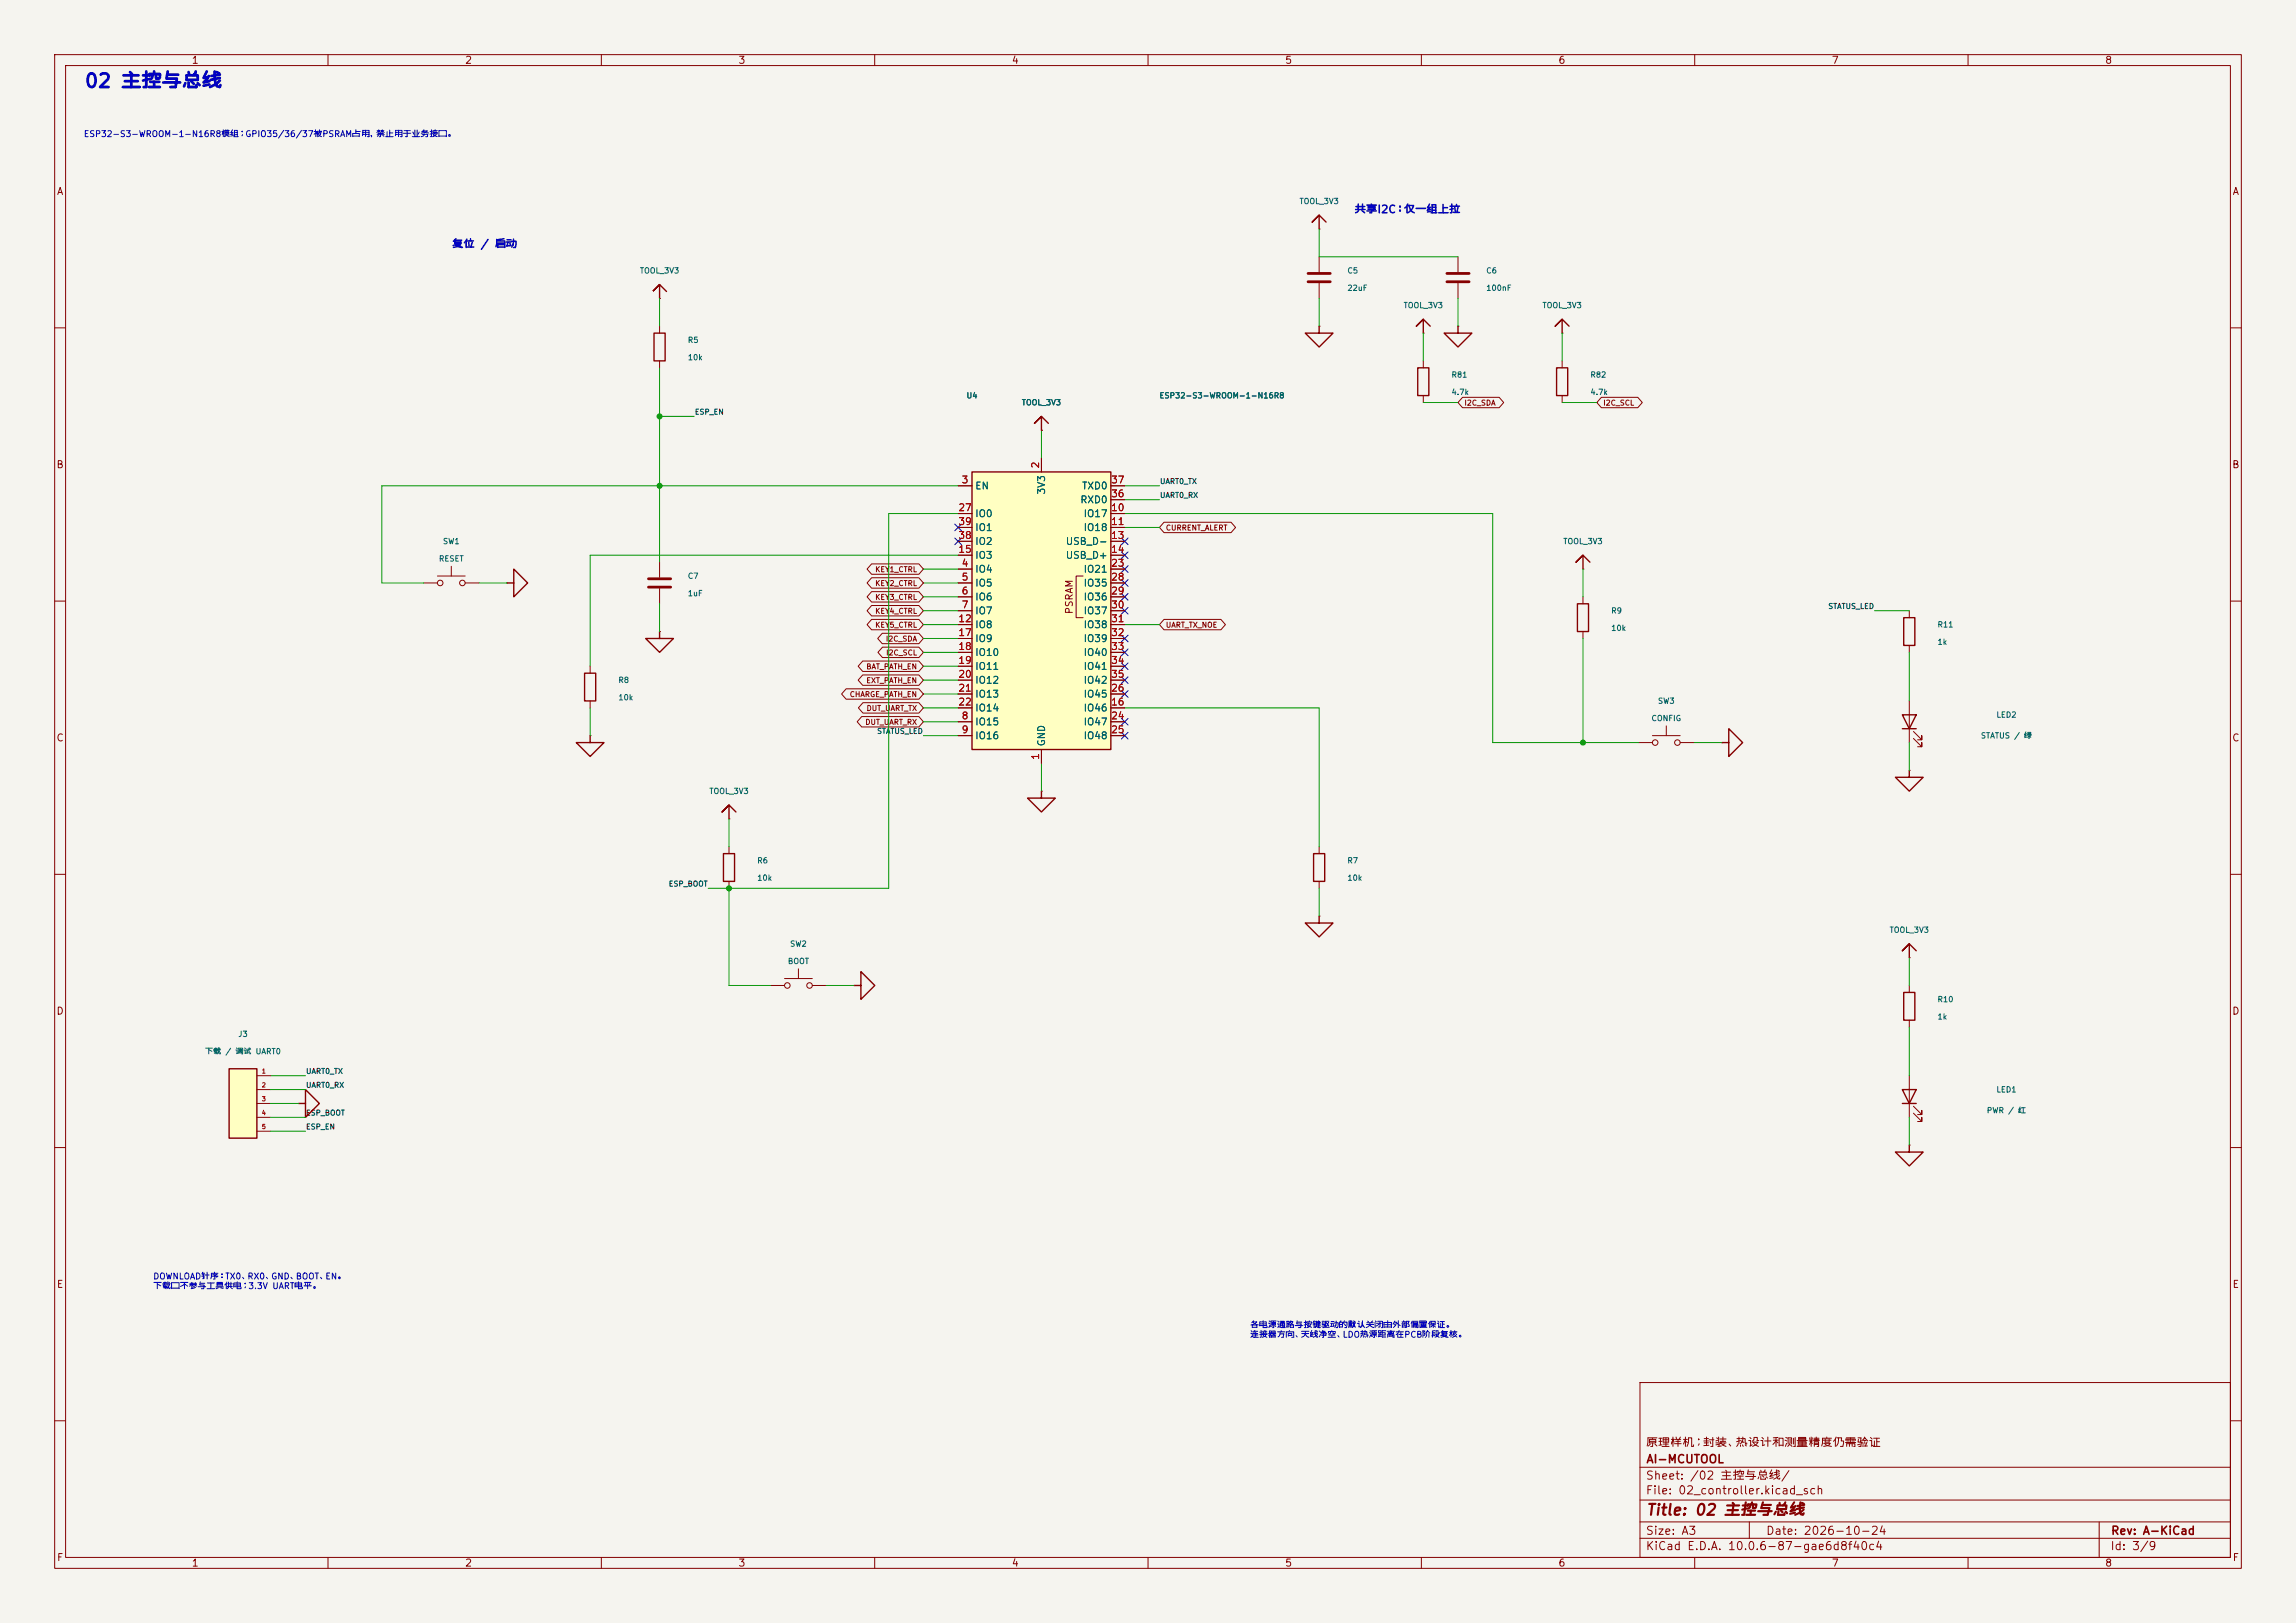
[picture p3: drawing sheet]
<svg xmlns="http://www.w3.org/2000/svg" width="420mm" height="297mm" viewBox="0 0 420 297" stroke-linecap="round" stroke-linejoin="round" font-family="sans-serif">
<defs><g id="words">
<text font-size="2.5" fill="#0000c2" x="15.3" y="16.7">02 主控与总线</text>
<text font-size="2" fill="#840000" x="301" y="277.8">Title: 02 主控与总线</text>
<g font-size="1.5" fill="#840000">
<text x="300.9" y="265.1">原理样机；封装、热设计和测量精度仍需验证</text>
<text x="301" y="268.1">AI-MCUTOOL</text>
<text x="300.9" y="273.8">File: 02_controller.kicad_sch</text>
<text x="300.9" y="271.1">Sheet: /02 主控与总线/</text>
<text x="300.9" y="281.2">Size: A3</text>
<text x="322.9" y="281.2">Date: 2026-10-24</text>
<text x="386" y="281.2">Rev: A-KiCad</text>
<text x="300.9" y="284">KiCad E.D.A. 10.0.6-87-gae6d8f40c4</text>
<text x="385.9" y="284">Id: 3/9</text>
</g>
<g font-size="1.4" fill="#0000c2">
<text x="247.7" y="39.4">共享I2C：仅一组上拉</text>
<text x="82.6" y="45.7">复位 / 启动</text>
</g>
<g font-size="1.3" fill="#840000">
<text x="35" y="12">1</text>
<text x="85" y="12">2</text>
<text x="135" y="12">3</text>
<text x="185" y="12">4</text>
<text x="235" y="12">5</text>
<text x="285" y="12">6</text>
<text x="335" y="12">7</text>
<text x="385" y="12">8</text>
<text x="10.3" y="36">A</text>
<text x="408.3" y="36">A</text>
<text x="10.2" y="86">B</text>
<text x="408.2" y="86">B</text>
<text x="196.5" y="112.5" transform="rotate(-90 196.5 112.5)">PSRAM</text>
<text x="10.2" y="136">C</text>
<text x="408.2" y="136">C</text>
<text x="10.2" y="186">D</text>
<text x="408.2" y="186">D</text>
<text x="10.3" y="236">E</text>
<text x="408.3" y="236">E</text>
<text x="10.3" y="286">F</text>
<text x="35" y="287">1</text>
<text x="85" y="287">2</text>
<text x="135" y="287">3</text>
<text x="185" y="287">4</text>
<text x="235" y="287">5</text>
<text x="285" y="287">6</text>
<text x="335" y="287">7</text>
<text x="385" y="287">8</text>
<text x="408.3" y="286">F</text>
</g>
<g font-size="1.3" fill="#a90000">
<text x="175.8" y="88.8">3</text>
<text x="190.4" y="85.8" transform="rotate(-90 190.4 85.8)">2</text>
<text x="203.1" y="88.8">37</text>
<text x="175.2" y="93.8">27</text>
<text x="203.1" y="93.8">10</text>
<text x="203.1" y="91.3">36</text>
<text x="175.2" y="101.5">15</text>
<text x="175.2" y="98.9">38</text>
<text x="175.2" y="96.4">39</text>
<text x="203.1" y="96.4">11</text>
<text x="203.1" y="98.9">13</text>
<text x="203.1" y="101.5">14</text>
<text x="175.8" y="104">4</text>
<text x="175.8" y="106.5">5</text>
<text x="203.1" y="104">23</text>
<text x="203.1" y="106.5">28</text>
<text x="175.8" y="109.1">6</text>
<text x="175.8" y="111.6">7</text>
<text x="203.1" y="109.1">29</text>
<text x="203.1" y="111.6">30</text>
<text x="175.2" y="114.2">12</text>
<text x="175.2" y="116.7">17</text>
<text x="175.2" y="119.2">18</text>
<text x="203.1" y="114.2">31</text>
<text x="203.1" y="116.7">32</text>
<text x="203.1" y="119.2">33</text>
<text x="175.2" y="121.8">19</text>
<text x="175.2" y="124.3">20</text>
<text x="203.1" y="121.8">34</text>
<text x="203.1" y="124.3">35</text>
<text x="175.2" y="126.9">21</text>
<text x="175.2" y="129.4">22</text>
<text x="175.8" y="131.9">8</text>
<text x="203.1" y="129.4">16</text>
<text x="203.1" y="131.9">24</text>
<text x="203.1" y="126.9">26</text>
<text x="175.8" y="134.5">9</text>
<text x="203.1" y="134.5">25</text>
<text x="190.4" y="139.2" transform="rotate(-90 190.4 139.2)">1</text>
</g>
<g font-size="1.3" fill="#006464">
<text x="178.3" y="89.9">EN</text>
<text x="197.8" y="89.9">TXD0</text>
<text x="178.3" y="94.9">IO0</text>
<text x="191.5" y="90.6" transform="rotate(-90 191.5 90.6)">3V3</text>
<text x="197.5" y="92.4">RXD0</text>
<text x="198.1" y="94.9">IO17</text>
<text x="178.3" y="100">IO2</text>
<text x="178.3" y="97.5">IO1</text>
<text x="194.8" y="100">USB_D-</text>
<text x="198.1" y="97.5">IO18</text>
<text x="178.3" y="105.1">IO4</text>
<text x="178.3" y="107.6">IO5</text>
<text x="178.3" y="102.6">IO3</text>
<text x="194.8" y="102.6">USB_D+</text>
<text x="198.1" y="105.1">IO21</text>
<text x="198.1" y="107.6">IO35</text>
<text x="178.3" y="110.2">IO6</text>
<text x="178.3" y="112.7">IO7</text>
<text x="198.1" y="110.2">IO36</text>
<text x="198.1" y="112.7">IO37</text>
<text x="178.3" y="115.3">IO8</text>
<text x="178.3" y="117.8">IO9</text>
<text x="198.1" y="115.3">IO38</text>
<text x="198.1" y="117.8">IO39</text>
<text x="178.3" y="120.3">IO10</text>
<text x="178.3" y="122.9">IO11</text>
<text x="178.3" y="125.4">IO12</text>
<text x="198.1" y="120.3">IO40</text>
<text x="198.1" y="122.9">IO41</text>
<text x="198.1" y="125.4">IO42</text>
<text x="178.3" y="128">IO13</text>
<text x="178.3" y="130.5">IO14</text>
<text x="198.1" y="130.5">IO46</text>
<text x="198.1" y="128">IO45</text>
<text x="178.3" y="133">IO15</text>
<text x="178.3" y="135.6">IO16</text>
<text x="191.5" y="136.7" transform="rotate(-90 191.5 136.7)">GND</text>
<text x="198.1" y="133">IO47</text>
<text x="198.1" y="135.6">IO48</text>
</g>
<g font-size="1.1" fill="#0000c2">
<text x="15.2" y="25.3">ESP32-S3-WROOM-1-N16R8模组；GPIO35/36/37被PSRAM占用，禁止用于业务接口。</text>
<text x="27.9" y="234.4">DOWNLOAD针序：TX0、RX0、GND、BOOT、EN。</text>
<text x="27.9" y="236.2">下载口不参与工具供电；3.3V UART电平。</text>
<text x="228.6" y="243.3">各电源通路与按键驱动的默认关闭由外部偏置保证。</text>
<text x="228.6" y="245.1">连接器方向、天线净空、LDO热源距离在PCB阶段复核。</text>
</g>
<g font-size="1" fill="#006464">
<text x="237.6" y="37.6">TOOL_3V3</text>
<text x="117" y="50.3">TOOL_3V3</text>
<text x="246.4" y="50.3">C5</text>
<text x="246.4" y="53.5">22uF</text>
<text x="271.8" y="50.3">C6</text>
<text x="271.8" y="53.5">100nF</text>
<text x="256.7" y="56.6">TOOL_3V3</text>
<text x="282.1" y="56.6">TOOL_3V3</text>
<text x="125.7" y="63">R5</text>
<text x="125.7" y="66.2">10k</text>
<text x="265.4" y="69.3">R81</text>
<text x="290.8" y="69.3">R82</text>
<text x="176.7" y="73.1">U4</text>
<text x="186.8" y="74.4">TOOL_3V3</text>
<text x="212" y="73.1">ESP32-S3-WROOM-1-N16R8</text>
<text x="265.4" y="72.5">4.7k</text>
<text x="290.8" y="72.5">4.7k</text>
<text x="80.9" y="99.8">SW1</text>
<text x="285.9" y="99.8">TOOL_3V3</text>
<text x="80.2" y="103">RESET</text>
<text x="125.7" y="106.2">C7</text>
<text x="125.7" y="109.3">1uF</text>
<text x="294.6" y="112.5">R9</text>
<text x="294.6" y="115.7">10k</text>
<text x="354.3" y="115.1">R11</text>
<text x="354.3" y="118.2">1k</text>
<text x="113" y="125.2">R8</text>
<text x="113" y="128.4">10k</text>
<text x="303.2" y="129">SW3</text>
<text x="365.1" y="131.6">LED2</text>
<text x="302" y="132.2">CONFIG</text>
<text x="362.2" y="135.4">STATUS / 绿</text>
<text x="129.7" y="145.5">TOOL_3V3</text>
<text x="138.4" y="158.2">R6</text>
<text x="138.4" y="161.4">10k</text>
<text x="246.4" y="158.2">R7</text>
<text x="246.4" y="161.4">10k</text>
<text x="144.4" y="173.5">SW2</text>
<text x="345.6" y="170.9">TOOL_3V3</text>
<text x="144" y="176.7">BOOT</text>
<text x="354.3" y="183.6">R10</text>
<text x="43.5" y="190">J3</text>
<text x="354.3" y="186.8">1k</text>
<text x="37.4" y="193.2">下载 / 调试 UART0</text>
<text x="363.3" y="204">PWR / 红</text>
<text x="365.1" y="200.1">LED1</text>
</g>
<g font-size="1" fill="#0f0f0f">
<text x="127" y="76.1">ESP_EN</text>
<text x="212.1" y="88.8">UART0_TX</text>
<text x="212.1" y="91.3">UART0_RX</text>
<text x="334.3" y="111.7">STATUS_LED</text>
<text x="160.3" y="134.5">STATUS_LED</text>
<text x="122.2" y="162.5">ESP_BOOT</text>
<text x="55.9" y="196.8">UART0_TX</text>
<text x="55.9" y="199.3">UART0_RX</text>
<text x="55.9" y="204.4">ESP_BOOT</text>
<text x="55.9" y="206.9">ESP_EN</text>
</g>
<g font-size="1" fill="#840000">
<text x="267.8" y="74.4">I2C_SDA</text>
<text x="293.2" y="74.4">I2C_SCL</text>
<text x="213.2" y="97.3">CURRENT_ALERT</text>
<text x="160" y="104.9">KEY1_CTRL</text>
<text x="160" y="107.5">KEY2_CTRL</text>
<text x="160" y="110">KEY3_CTRL</text>
<text x="160" y="112.5">KEY4_CTRL</text>
<text x="160" y="115.1">KEY5_CTRL</text>
<text x="161.9" y="117.6">I2C_SDA</text>
<text x="213.2" y="115.1">UART_TX_NOE</text>
<text x="158.4" y="125.2">EXT_PATH_EN</text>
<text x="158.4" y="122.7">BAT_PATH_EN</text>
<text x="162" y="120.2">I2C_SCL</text>
<text x="155.3" y="127.8">CHARGE_PATH_EN</text>
<text x="158.4" y="130.3">DUT_UART_TX</text>
<text x="158.2" y="132.9">DUT_UART_RX</text>
</g>
<g font-size=".8" fill="#a90000">
<text x="47.8" y="196.6">1</text>
<text x="47.8" y="199.2">2</text>
<text x="47.8" y="201.7">3</text>
<text x="47.8" y="204.3">4</text>
<text x="47.8" y="206.8">5</text>
</g>
</g></defs>
<path d="M0 0h420v297h-420z" fill="#f5f4ef" stroke="#f5f4ef" stroke-width=".18"/>
<g fill="none" stroke="#840000" stroke-width=".18">
<path d="M10 10h400v277h-400zM12 12h396v273h-396zM60 10v2M110 10v2M160 10v2M210 10v2M260 10v2M310 10v2M360 10v2M10 60h2M408 60h2M10 110h2"/>
<path d="M408 110h2M349.2 128.3v7.6M350 135.1l1.5 1.6v-.8v.8h-.7M350 133.9l1.5 1.5v-.8v.8h-.7M10 160h2M349.2 141h.1M408 160h2M349.2 175.3h.1M10 210h2M54.6 201.9h.1M408 210h2M300 253h108v32h-108z"/>
<path d="M10 260h2M300 278.5h108M300 274.5h108M300 268.5h108M320 278.5v3M384 278.5v6.5M408 260h2M60 285v2M110 285v2M160 285v2M210 285v2M260 285v2"/>
<path d="M300 281.5h108M310 285v2M360 285v2"/>
</g>
<path d="M348 130.8h2.5l-1.3 2.6zM348 133.4h2.5M349.2 141v1.2h-2.5l2.5 2.6 2.6-2.6h-2.6M350.5 174l-1.3-1.3-1.2 1.3 1.2-1.3v2.6M54.6 201.9h1.3v2.6l2.5-2.6-2.5-2.5v2.5" fill="none" stroke="#840000" stroke-width=".25"/>
<path d="M41.9 195.6h5.1v12.7h-5.1z" fill="#ffffc2"/>
<g fill="none" stroke="#840000" stroke-width=".25">
<path d="M121.9 53.3l-1.3-1.2-1.2 1.2 1.2-1.2v2.5M287 59.7l-1.3-1.3-1.2 1.3 1.2-1.3v2.6M119.6 61h2.1v5h-2.1zM259.3 67.3h2.1v5.1h-2.1zM284.7 67.3h2.1v5.1h-2.1zM348.2 113h2.1v5.1h-2.1zM315 135.9h1.2v2.5l2.6-2.5-2.6-2.5v2.5M132.3 156.2h2.1v5.1h-2.1zM134.6 148.6l-1.3-1.3-1.2 1.3 1.2-1.3v2.6M190.5 144.8v1.3h-2.5l2.5 2.5 2.5-2.5h-2.5M41.9 195.6h5.1v12.7h-5.1zM348 199.4h2.5l-1.3 2.5z"/>
<path d="M348.2 181.6h2.1v5.1h-2.1zM348 201.9h2.5M349.2 209.6v1.2h-2.5l2.5 2.6 2.6-2.6h-2.6"/>
</g>
<g fill="none" stroke="#840000" stroke-width=".18">
<path d="M120.6 54.6h.1M120.6 59.7v1.3M241.3 47v2.8M241.3 51.8v2.8M120.6 66v1.3M260.3 66v1.3M260.3 72.4v1.3M285.7 61h.1M285.7 66v1.3M285.7 72.4v1.3M77.5 106.7h2.5M80 105.4h5.1"/>
<path d="M82.5 103.6v1.8M85.1 106.7h2.5M120.6 102.9v2.8M120.6 107.7v2.8M349.2 111.8v1.2M349.2 118.1v1.3M299.7 135.9h2.6M302.3 134.6h5M304.8 132.8v1.8M307.3 135.9h2.6M315 135.9h.1M133.3 149.9h.1"/>
<path d="M133.3 154.9v1.3M190.5 144.8h.1M133.3 161.3v1.3M143.5 179.1h5.1M146 177.3v1.8M47 196.9h2.5M47 199.4h2.5M141 180.3h2.5M148.6 180.3h2.5M349.2 180.3v1.3M349.2 186.7v1.3M349.2 196.9v7.6"/>
<path d="M47 201.9h2.5M47 204.5h2.5M47 207h2.5M349.2 209.6h.1M350 203.7l1.5 1.5v-.7v.7h-.7M350 202.4l1.5 1.6v-.8v.8h-.7"/>
<circle cx="80.5" cy="106.7" r=".51"/>
<circle cx="84.6" cy="106.7" r=".51"/>
<circle cx="302.8" cy="135.9" r=".51"/>
<circle cx="306.8" cy="135.9" r=".51"/>
<circle cx="144" cy="180.3" r=".51"/>
<circle cx="148.1" cy="180.3" r=".51"/>
</g>
<path d="M239.3 50h4M239.3 51.6h4M118.6 105.9h4.1M118.6 107.4h4.1" fill="none" stroke="#840000" stroke-width=".51"/>
<path d="M177.8 86.4h25.4v50.8h-25.4z" fill="#ffffc2"/>
<g fill="none" stroke="#840000" stroke-width=".25">
<path d="M241.3 59.7v1.3h-2.5l2.5 2.5 2.5-2.5h-2.5M242.6 40.6l-1.3-1.2-1.3 1.2 1.3-1.2v2.5M261.6 59.7l-1.3-1.3-1.2 1.3 1.2-1.3v2.6M266.7 59.7v1.3h-2.5l2.5 2.5 2.5-2.5h-2.5M191.8 77.5l-1.3-1.3-1.3 1.3 1.3-1.3v2.5M177.8 86.4h25.4v50.8h-25.4zM92.7 106.7h1.3v2.5l2.5-2.5-2.5-2.6v2.6M120.6 115.6v1.2h-2.5l2.5 2.6 2.6-2.6h-2.6M288.5 110.5h2.1v5.1h-2.1zM290.8 102.9l-1.2-1.3-1.3 1.3 1.3-1.3v2.5M106.9 123.2h2.1v5.1h-2.1zM107.9 134.6v1.3h-2.5l2.5 2.5 2.6-2.5h-2.6"/>
<path d="M240.3 156.2h2v5.1h-2zM241.3 167.6v1.3h-2.5l2.5 2.6 2.5-2.6h-2.5M156.2 180.3h1.3v2.6l2.5-2.6-2.5-2.5v2.5"/>
</g>
<g fill="none" stroke="#840000" stroke-width=".18">
<path d="M241.3 59.7h.1M241.3 41.9h.1M266.7 59.7h.1M266.7 47v2.8M266.7 51.8v2.8M190.5 78.7h.1M260.3 61h.1M267.5 72.7h6.7l.9 1-.9 .9h-6.7l-.8-.9zM292.9 72.7h6.7l.8 1-.8 .9h-6.7l-.8-.9zM175.3 88.9h2.5M175.3 94h2.5M175.3 96.5h2.5"/>
<path d="M175.3 99.1h2.5M190.5 83.8v2.6M203.2 88.9h2.5M203.2 94h2.5M203.2 96.5h2.5M203.2 99.1h2.5M203.2 91.4h2.5M212.9 95.6h12.3l.8 .9-.8 1h-12.3l-.8-1zM92.7 106.7h.1M120.6 115.6h.1M159.4 108.3h8.7l.8 .9-.8 1h-8.7l-.8-1zM159.4 103.2h8.7l.8 .9-.8 1h-8.7l-.8-1z"/>
<path d="M159.4 110.8h8.7l.8 1-.8 .9h-8.7l-.8-.9zM159.4 105.7h8.7l.8 1-.8 .9h-8.7l-.8-.9zM159.4 113.3h8.7l.8 1-.8 1h-8.7l-.8-1zM161.4 115.9h6.7l.8 .9-.8 1h-6.7l-.9-1zM161.4 118.4h6.7l.8 1-.8 .9h-6.7l-.8-.9zM175.3 104.1h2.5M175.3 106.7h2.5M175.3 109.2h2.5M175.3 111.8h2.5M175.3 114.3h2.5M175.3 101.6h2.5M175.3 116.8h2.5"/>
<path d="M175.3 119.4h2.5M198.1 105.4h-1.3v7.6h1.3M203.2 104.1h2.5M203.2 106.7h2.5M203.2 109.2h2.5M203.2 111.8h2.5M203.2 114.3h2.5M203.2 101.6h2.5M203.2 116.8h2.5M203.2 119.4h2.5M212.9 113.3h10.4l.9 1-.9 1h-10.4l-.8-1zM289.6 104.1h.1"/>
<path d="M289.6 109.2v1.3M289.6 115.6v1.2M107.9 134.6h.1M107.9 121.9v1.3M107.9 128.3v1.2M154.8 126h13.3l.8 1-.8 1h-13.3l-.9-1zM157.6 131.1h10.5l.8 1-.8 .9h-10.5l-.8-.9zM157.8 123.5h10.3l.8 1-.8 .9h-10.3l-.8-.9zM157.8 121h10.3l.8 .9-.8 1h-10.3l-.8-1zM157.9 128.6h10.2l.8 .9-.8 1h-10.2l-.9-1zM175.3 132.1h2.5M175.3 134.6h2.5"/>
<path d="M175.3 129.5h2.5M175.3 121.9h2.5M175.3 124.5h2.5M175.3 127h2.5M190.5 137.2v2.5M203.2 132.1h2.5M203.2 134.6h2.5M203.2 129.5h2.5M203.2 121.9h2.5M203.2 124.5h2.5M203.2 127h2.5M241.3 154.9v1.3"/>
<path d="M241.3 167.6h.1M241.3 161.3v1.3M156.2 180.3h.1"/>
</g>
<path d="M264.7 50h4M264.7 51.6h4" fill="none" stroke="#840000" stroke-width=".51"/>
<g fill="none" stroke="#009600" stroke-width=".18">
<path d="M120.6 54.6v5.1M241.3 41.9v5.1h25.4M241.3 54.6v5.1M266.7 54.6v5.1M120.6 67.3v35.6M120.6 76.2h6.4M190.5 78.7v5.1M260.3 73.7h6.4M260.3 61v5M285.7 73.7h6.4M285.7 61v5M175.3 94h-12.7v68.6h-33.1"/>
<path d="M175.3 88.9h-105.5v17.8h7.7M205.7 94h67.3v41.9h26.7M205.7 88.9h6.4M205.7 91.4h6.4M205.7 96.5h6.4M87.6 106.7h5.1M120.6 110.5v5.1M168.9 119.4h6.4M168.9 116.8h6.4M168.9 114.3h6.4M168.9 111.8h6.4M168.9 106.7h6.4"/>
<path d="M168.9 104.1h6.4M168.9 109.2h6.4M175.3 101.6h-67.4v20.3M205.7 114.3h6.4M289.6 104.1v5.1M289.6 116.8v19.1M342.9 111.8h6.3M349.2 119.4v8.9M107.9 129.5v5.1M168.9 129.5h6.4M168.9 132.1h6.4M168.9 134.6h6.4"/>
<path d="M168.9 121.9h6.4M168.9 124.5h6.4M168.9 127h6.4M190.5 139.7v5.1M205.7 129.5h35.6v25.4M309.9 135.9h5.1M349.2 135.9v5.1M133.3 149.9v5M133.3 162.6v17.7h7.7M241.3 162.6v5M349.2 175.3v5M49.5 196.9h6.4"/>
<path d="M49.5 199.4h6.4M151.1 180.3h5.1M349.2 188v8.9M49.5 204.5h6.4M49.5 207h6.4M49.5 201.9h5.1M349.2 204.5v5.1"/>
</g>
<g fill="none" stroke="#000084" stroke-width=".18">
<path d="M174.7 98.5l1.2 1.2M174.7 95.9l1.2 1.2M175.9 98.5l-1.2 1.2M175.9 95.9l-1.2 1.2M205.1 98.5l1.2 1.2M206.3 98.5l-1.2 1.2M205.1 108.6l1.2 1.2M205.1 106.1l1.2 1.2M205.1 103.5l1.2 1.2M205.1 118.8l1.2 1.2M205.1 111.2l1.2 1.2M205.1 116.2l1.2 1.2"/>
<path d="M205.1 101l1.2 1.2M206.3 108.6l-1.2 1.2M206.3 106.1l-1.2 1.2M206.3 103.5l-1.2 1.2M206.3 118.8l-1.2 1.2M206.3 111.2l-1.2 1.2M206.3 116.2l-1.2 1.2M206.3 101l-1.2 1.2M205.1 134l1.2 1.2M205.1 131.5l1.2 1.2M205.1 126.4l1.2 1.2M205.1 121.3l1.2 1.2"/>
<path d="M205.1 123.9l1.2 1.2M206.3 134l-1.2 1.2M206.3 131.5l-1.2 1.2M206.3 126.4l-1.2 1.2M206.3 121.3l-1.2 1.2M206.3 123.9l-1.2 1.2"/>
</g>
<g fill="#009600" stroke="#009600" stroke-width=".18">
<circle cx="133.3" cy="162.6" r=".46"/>
<circle cx="289.6" cy="135.9" r=".46"/>
<circle cx="120.6" cy="88.9" r=".46"/>
<circle cx="120.6" cy="76.2" r=".46"/>
</g>
<use href="#words"/>
</svg>
